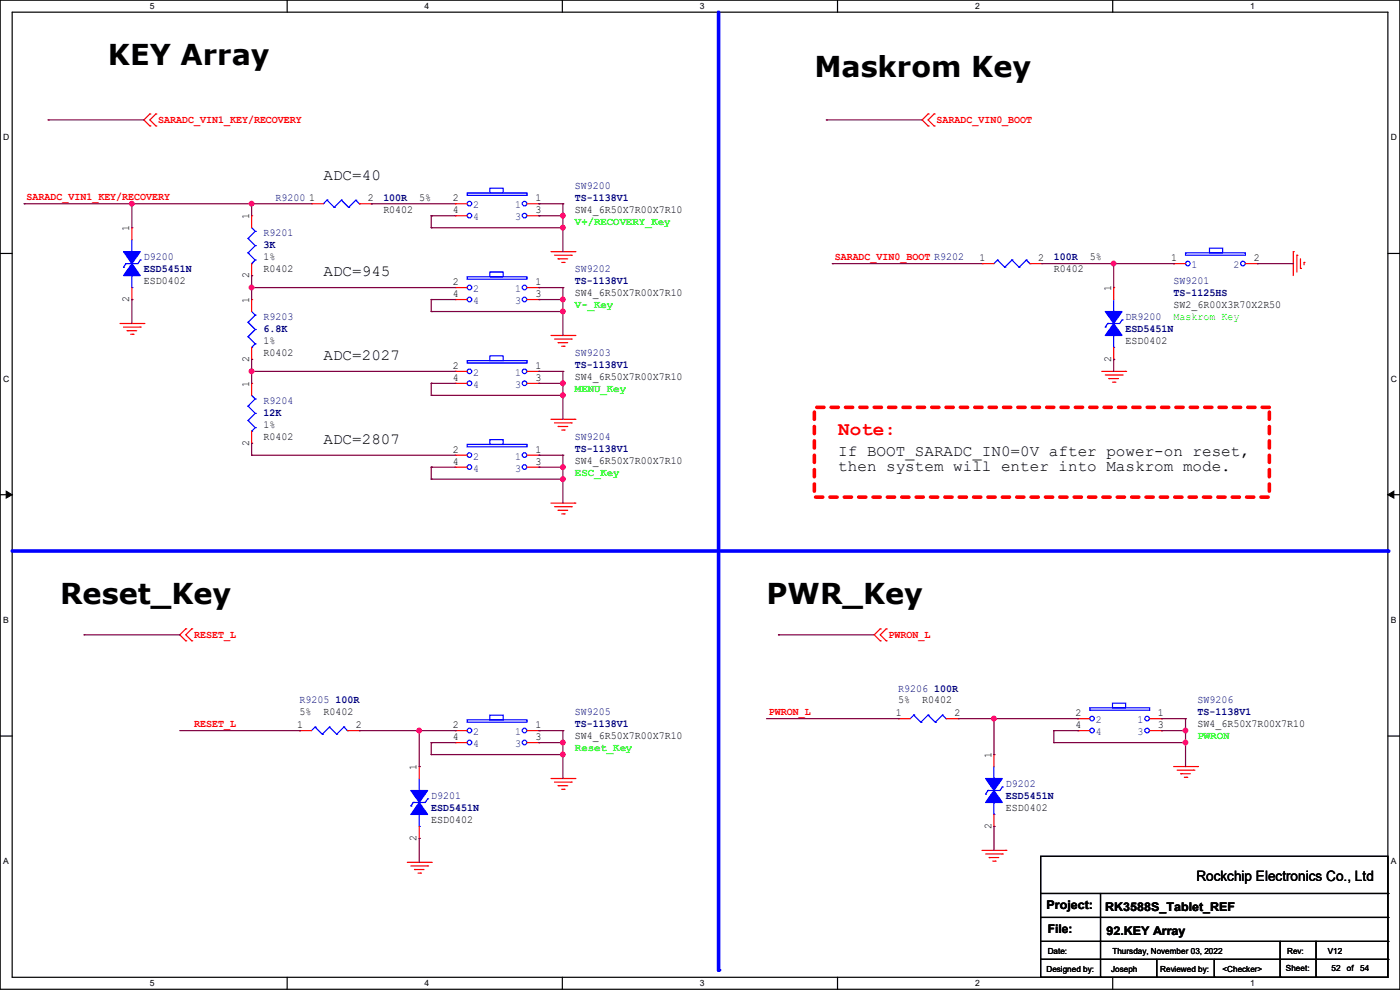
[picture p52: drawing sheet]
<svg xmlns="http://www.w3.org/2000/svg" width="297mm" height="210mm" viewBox="0 0 297 210" stroke-linecap="round" stroke-linejoin="round" font-family="sans-serif">
<defs><g id="words">
<g font-size="6.1">
<text x="22.9" y="13.8">KEY Array</text>
<text x="172.8" y="16.3">Maskrom Key</text>
<text x="12.7" y="128.1">Reset_Key</text>
<text x="162.6" y="128.1">PWR_Key</text>
</g>
<text font-size="4.1" fill="#f00" x="177.8" y="92.4">Note:</text>
<g font-size="3.3">
<text x="68.6" y="38.2">ADC=40</text>
<text x="68.6" y="58.5">ADC=945</text>
<text x="68.6" y="76.3">ADC=2027</text>
<text x="68.6" y="94.1">ADC=2807</text>
<text x="177.8" y="96.6">If BOOT_SARADC_IN0=0V after power-on reset,</text>
<text x="177.8" y="99.9">then system will enter into Maskrom mode.</text>
</g>
<text font-size="3" x="253.8" y="186.9">Rockchip Electronics Co., Ltd</text>
<g font-size="2.5">
<text x="222" y="192.9">Project:</text>
<text x="222.3" y="198">File:</text>
<text x="234.5" y="193.2">RK3588S_Tablet_REF</text>
<text x="234.7" y="198.2">92.KEY Array</text>
</g>
<g font-size="2.3" fill="#f00">
<text x="33.6" y="26">SARADC_VIN1_KEY/RECOVERY</text>
<text x="198.7" y="26">SARADC_VIN0_BOOT</text>
<text x="5.6" y="42.5">SARADC_VIN1_KEY/RECOVERY</text>
<text x="177.1" y="55.2">SARADC_VIN0_BOOT R9202</text>
<text x="41.2" y="135.3">RESET_L</text>
<text x="188.5" y="135.3">PWRON_L</text>
<text x="41.2" y="154.3">RESET_L</text>
<text x="163.1" y="151.7">PWRON_L</text>
</g>
<g font-size="2.3" fill="#000080">
<text x="122" y="40">SW9200</text>
<text x="58.5" y="42.5">R9200</text>
<text x="81.3" y="42.5">100R</text>
<text x="122" y="42.5">TS-1138V1</text>
<text x="55.9" y="50.2">R9201</text>
<text x="55.9" y="52.7">3K</text>
<text x="30.5" y="55.2">D9200</text>
<text x="30.5" y="57.8">ESD5451N</text>
<text x="122" y="57.8">SW9202</text>
<text x="223.6" y="55.2">100R</text>
<text x="122" y="60.3">TS-1138V1</text>
<text x="249" y="60.3">SW9201</text>
<text x="249" y="62.9">TS-1125HS</text>
<text x="55.9" y="67.9">R9203</text>
<text x="55.9" y="70.5">6.8K</text>
<text x="238.8" y="67.9">DR9200</text>
<text x="238.8" y="70.5">ESD5451N</text>
<text x="122" y="75.6">SW9203</text>
<text x="122" y="78.1">TS-1138V1</text>
<text x="55.9" y="85.7">R9204</text>
<text x="55.9" y="88.3">12K</text>
<text x="122" y="93.3">SW9204</text>
<text x="122" y="95.9">TS-1138V1</text>
<text x="63.5" y="149.2">R9205</text>
<text x="71.2" y="149.2">100R</text>
<text x="190.5" y="146.7">R9206</text>
<text x="198.2" y="146.7">100R</text>
<text x="254" y="149.2">SW9206</text>
<text x="122" y="151.8">SW9205</text>
<text x="122" y="154.3">TS-1138V1</text>
<text x="254" y="151.8">TS-1138V1</text>
<text x="213.4" y="167">D9202</text>
<text x="91.5" y="169.5">D9201</text>
<text x="91.5" y="172.1">ESD5451N</text>
<text x="213.4" y="169.5">ESD5451N</text>
</g>
<g font-size="2.3">
<text x="52.8" y="46.5" transform="rotate(-90 52.8 46.5)">1</text>
<text x="65.6" y="42.7">1</text>
<text x="78" y="42.7">2</text>
<text x="81.3" y="45.1">R0402</text>
<text x="88.9" y="42.5">5%</text>
<text x="96.1" y="42.7">2</text>
<text x="96.1" y="45.2">4</text>
<text x="113.6" y="42.7">1</text>
<text x="113.6" y="45.2">3</text>
<text x="122" y="45.1">SW4_6R50X7R00X7R10</text>
<text x="27.4" y="49.1" transform="rotate(-90 27.4 49.1)">1</text>
<text x="52.8" y="59" transform="rotate(-90 52.8 59)">2</text>
<text x="55.9" y="57.8">R0402</text>
<text x="55.9" y="55.2">1%</text>
<text x="207.8" y="55.4">1</text>
<text x="220.3" y="55.4">2</text>
<text x="223.6" y="57.8">R0402</text>
<text x="231.2" y="55.2">5%</text>
<text x="248.5" y="55.4">1</text>
<text x="266" y="55.4">2</text>
<text x="27.4" y="64.1" transform="rotate(-90 27.4 64.1)">2</text>
<text x="30.5" y="60.3">ESD0402</text>
<text x="52.8" y="64.3" transform="rotate(-90 52.8 64.3)">1</text>
<text x="96.1" y="60.5">2</text>
<text x="96.1" y="63">4</text>
<text x="113.6" y="60.5">1</text>
<text x="113.6" y="63">3</text>
<text x="122" y="62.9">SW4_6R50X7R00X7R10</text>
<text x="235.7" y="61.8" transform="rotate(-90 235.7 61.8)">1</text>
<text x="249" y="65.4">SW2_6R00X3R70X2R50</text>
<text x="52.8" y="76.8" transform="rotate(-90 52.8 76.8)">2</text>
<text x="55.9" y="75.6">R0402</text>
<text x="55.9" y="73">1%</text>
<text x="235.7" y="76.8" transform="rotate(-90 235.7 76.8)">2</text>
<text x="238.8" y="73">ESD0402</text>
<text x="52.8" y="82.1" transform="rotate(-90 52.8 82.1)">1</text>
<text x="96.1" y="78.2">2</text>
<text x="96.1" y="80.8">4</text>
<text x="113.6" y="78.2">1</text>
<text x="113.6" y="80.8">3</text>
<text x="122" y="80.6">SW4_6R50X7R00X7R10</text>
<text x="52.8" y="94.5" transform="rotate(-90 52.8 94.5)">2</text>
<text x="55.9" y="93.3">R0402</text>
<text x="55.9" y="90.8">1%</text>
<text x="96.1" y="96">2</text>
<text x="96.1" y="98.6">4</text>
<text x="113.6" y="96">1</text>
<text x="113.6" y="98.6">3</text>
<text x="122" y="98.4">SW4_6R50X7R00X7R10</text>
<text x="190.5" y="149.2">5%</text>
<text x="195.6" y="149.2">R0402</text>
<text x="63" y="154.4">1</text>
<text x="63.5" y="151.8">5%</text>
<text x="68.6" y="151.8">R0402</text>
<text x="75.5" y="154.4">2</text>
<text x="96.1" y="154.4">2</text>
<text x="113.6" y="154.4">1</text>
<text x="190" y="151.9">1</text>
<text x="202.5" y="151.9">2</text>
<text x="228.1" y="151.9">2</text>
<text x="228.1" y="154.4">4</text>
<text x="245.7" y="151.9">1</text>
<text x="245.7" y="154.4">3</text>
<text x="254" y="154.3">SW4_6R50X7R00X7R10</text>
<text x="96.1" y="157">4</text>
<text x="113.6" y="157">3</text>
<text x="122" y="156.8">SW4_6R50X7R00X7R10</text>
<text x="210.3" y="160.8" transform="rotate(-90 210.3 160.8)">1</text>
<text x="88.4" y="163.4" transform="rotate(-90 88.4 163.4)">1</text>
<text x="213.4" y="172.1">ESD0402</text>
<text x="88.4" y="178.4" transform="rotate(-90 88.4 178.4)">2</text>
<text x="91.5" y="174.6">ESD0402</text>
<text x="210.3" y="175.8" transform="rotate(-90 210.3 175.8)">2</text>
</g>
<g font-size="2.3" fill="#004080">
<text x="100.4" y="44.2">2</text>
<text x="100.4" y="46.7">4</text>
<text x="109.3" y="44.2">1</text>
<text x="109.3" y="46.7">3</text>
<text x="252.8" y="56.9">1</text>
<text x="261.7" y="56.9">2</text>
<text x="100.4" y="61.9">2</text>
<text x="100.4" y="64.5">4</text>
<text x="109.3" y="61.9">1</text>
<text x="109.3" y="64.5">3</text>
<text x="100.4" y="79.7">2</text>
<text x="100.4" y="82.3">4</text>
<text x="109.3" y="79.7">1</text>
<text x="109.3" y="82.3">3</text>
<text x="100.4" y="97.5">2</text>
<text x="100.4" y="100">4</text>
<text x="109.3" y="97.5">1</text>
<text x="109.3" y="100">3</text>
<text x="100.4" y="155.9">2</text>
<text x="109.3" y="155.9">1</text>
<text x="232.5" y="153.4">2</text>
<text x="232.5" y="155.9">4</text>
<text x="241.3" y="153.4">1</text>
<text x="241.3" y="155.9">3</text>
<text x="100.4" y="158.5">4</text>
<text x="109.3" y="158.5">3</text>
</g>
<g font-size="2.3" fill="#0f0">
<text x="122" y="47.6">V+/RECOVERY_Key</text>
<text x="122" y="65.4">V-_Key</text>
<text x="249" y="67.9">Maskrom Key</text>
<text x="122" y="83.2">MENU_Key</text>
<text x="122" y="101">ESC_Key</text>
<text x="122" y="159.4">Reset_Key</text>
<text x="254" y="156.8">PWRON</text>
</g>
<g font-size="1.8">
<text x="31.8" y="1.9">5</text>
<text x="90.1" y="1.9">4</text>
<text x="148.5" y="1.9">3</text>
<text x="206.8" y="1.9">2</text>
<text x="265.2" y="1.9">1</text>
<text x=".7" y="29.8">D</text>
<text x="295.1" y="29.8">D</text>
<text x=".7" y="80.9">C</text>
<text x="295.1" y="80.9">C</text>
<text x=".7" y="132.1">B</text>
<text x="295.1" y="132.1">B</text>
<text x=".7" y="183.3">A</text>
<text x="295.1" y="183.3">A</text>
<text x="222.3" y="202.3">Date:</text>
<text x="236" y="202.3">Thursday, November 03, 2022</text>
<text x="273.1" y="202.3">Rev:</text>
<text x="281.7" y="202.3">V12</text>
<text x="31.8" y="209.2">5</text>
<text x="90.1" y="209.2">4</text>
<text x="148.5" y="209.2">3</text>
<text x="206.8" y="209.2">2</text>
<text x="222" y="206.1">Designed by:</text>
<text x="235.7" y="206.1">Joseph</text>
<text x="246.1" y="206.1">Reviewed by:</text>
<text x="259.4" y="206.1">&lt;Checker&gt;</text>
<text x="265.2" y="209.2">1</text>
<text x="272.8" y="205.9">Sheet:</text>
<text x="282.5" y="205.9">52</text>
<text x="285.7" y="205.9">of</text>
<text x="288.6" y="205.9">54</text>
</g>
</g></defs>
<path d="M0 0h297v209.8h-297zM2.6 2.6h291.8v204.7h-291.8z" fill="none" stroke="#000" stroke-width=".25"/>
<g fill="#fff">
<path d="M31.7 .3h1v2h-1z"/>
<path d="M31.7 207.6h1v2h-1z"/>
</g>
<path d="M60.9 0v2.6M60.9 207.3v2.5" fill="none" stroke="#000" stroke-width=".25"/>
<g fill="#fff">
<path d="M90.1 .3h1v2h-1z"/>
<path d="M90.1 207.6h1v2h-1z"/>
</g>
<path d="M119.3 0v2.6M119.3 207.3v2.5" fill="none" stroke="#000" stroke-width=".25"/>
<g fill="#fff">
<path d="M148.5 .3h.9v2h-.9z"/>
<path d="M148.5 207.6h.9v2h-.9z"/>
</g>
<path d="M177.7 0v2.6M177.7 207.3v2.5" fill="none" stroke="#000" stroke-width=".25"/>
<g fill="#fff">
<path d="M206.8 .3h1v2h-1z"/>
<path d="M206.8 207.6h1v2h-1z"/>
</g>
<path d="M236.1 0v2.6M236.1 207.3v2.5" fill="none" stroke="#000" stroke-width=".25"/>
<g fill="#fff">
<path d="M265.2 .3h1v2h-1z"/>
<path d="M265.2 207.6h1v2h-1z"/>
<path d="M.7 28.2h1.2v1.9h-1.2z"/>
<path d="M295.1 28.2h1.2v1.9h-1.2z"/>
<path d="M.7 79.3h1.2v2h-1.2z"/>
<path d="M295.1 79.3h1.2v2h-1.2z"/>
</g>
<path d="M0 53.8h2.6M294.4 53.8h2.6" fill="none" stroke="#000" stroke-width=".25"/>
<g fill="#fff">
<path d="M.7 130.5h1.2v2h-1.2z"/>
<path d="M295.1 130.5h1.1v2h-1.1z"/>
</g>
<path d="M0 104.9h2.6M294.4 104.9h2.6" fill="none" stroke="#000" stroke-width=".25"/>
<path d="M1.3 104.2l1.3 .7-1.3 .8zM294.4 104.9l1.3-.7v1.5z" fill="#000" stroke="#000" stroke-width=".21"/>
<g fill="#fff">
<path d="M.7 181.7h1.2v2h-1.2z"/>
<path d="M295.1 181.7h1.1v2h-1.1z"/>
</g>
<path d="M0 156.1h2.6M294.4 156.1h2.6" fill="none" stroke="#000" stroke-width=".25"/>
<path d="M2.6 116.9h291.8" fill="none" stroke="#00f" stroke-width=".76"/>
<circle cx="294.4" cy="116.9" r=".38" fill="#00f"/>
<path d="M152.4 2.6v203.2" fill="none" stroke="#00f" stroke-width=".76"/>
<circle cx="152.4" cy="205.8" r=".38" fill="#00f"/>
<path d="M172.8 86.4h96.5v19.1h-96.5z" fill="none" stroke="#f00" stroke-width=".76" stroke-dasharray="1.5 1.5"/>
<g fill="none" stroke="#f00" stroke-width=".25">
<path d="M31.8 24.2h.1M31.8 26.7h.1M31.8 24.2l-1.3 1.2 1.3 1.3M33.1 26.7h.1M33.1 24.2h.1M33.1 24.2l-1.3 1.2 1.3 1.3M196.9 24.2h.1M196.9 26.7h.1M196.9 24.2l-1.3 1.2 1.3 1.3M198.2 26.7h.1M198.2 24.2h.1M198.2 24.2l-1.3 1.2 1.3 1.3"/>
<path d="M28 48.3h.1M28 48.3v2.5M53.4 45.8h.1M53.4 58.5h.1M53.4 45.8v2.5M53.4 55.9v2.6M66.1 43.2h.1M66.1 43.2h2.5M76.2 43.2h2.6M78.8 43.2h.1M96.6 43.2h.1M96.6 45.8h.1"/>
<path d="M96.6 43.2h2.5M96.6 45.8h2.5M111.8 43.2h2.5M111.8 45.8h2.5M114.3 43.2h.1M114.3 45.8h.1M116.9 53.4h5.1M117.6 54.1h3.6M118.4 54.9h.1M118.4 54.9h2M119.2 55.7h.5M119.7 55.7h.1"/>
<path d="M121.2 54.1h.1M122 53.4h.1M208.3 55.9h.1M208.3 55.9h2.6M218.5 55.9h2.5M221 55.9h.1M249 55.9h.1M249 55.9h2.5M264.2 55.9h2.5M266.7 55.9h.1M274.4 53.4h.1M274.4 53.4v5.1"/>
<path d="M275.1 54.1h.1M275.1 54.1v3.6M275.9 56.9h.1M275.9 54.9v2M276.6 55.7h.1M276.6 55.7v.5M25.4 68.6h5.1M26.2 69.4h3.6M27 70.1h.1M27 70.1h2M27.7 70.9h.5M28 63.5h.1"/>
<path d="M28 61v2.5M28.2 70.9h.1M29.8 69.4h.1M30.5 68.6h.1M53.4 63.5h.1M53.4 76.2h.1M53.4 63.5v2.6M53.4 73.7v2.5M96.6 61h.1M96.6 63.5h.1M96.6 78.8h.1M96.6 78.8h2.5"/>
<path d="M96.6 61h2.5M96.6 63.5h2.5M111.8 78.8h2.5M111.8 61h2.5M111.8 63.5h2.5M114.3 61h.1M114.3 63.5h.1M114.3 78.8h.1M116.9 71.2h5.1M117.6 71.9h3.6M118.4 72.7h.1M118.4 72.7h2"/>
<path d="M119.2 73.4h.5M119.7 73.4h.1M121.2 71.9h.1M122 71.2h.1M233.7 78.8h5.1M234.5 79.5h3.5M236.3 61h.1M236.3 76.2h.1M236.3 61v2.5M236.3 73.7v2.5M238 79.5h.1M238.8 78.8h.1"/>
<path d="M53.4 81.3h.1M53.4 94h.1M53.4 81.3v2.6M53.4 91.5v2.5M96.6 96.6h.1M96.6 99.1h.1M96.6 81.3h.1M96.6 96.6h2.5M96.6 99.1h2.5M96.6 81.3h2.5M111.8 96.6h2.5M111.8 99.1h2.5"/>
<path d="M111.8 81.3h2.5M114.3 96.6h.1M114.3 99.1h.1M114.3 81.3h.1M116.9 88.9h5.1M117.6 89.7h3.6M118.4 90.5h.1M118.4 90.5h2M119.2 91.2h.5M119.7 91.2h.1M121.2 89.7h.1M122 88.9h.1"/>
<path d="M235.2 80.3h.1M235.2 80.3h2.1M236 81.1h.5M236.5 81.1h.1M116.9 106.7h5.1M117.6 107.5h3.6M118.4 108.2h.1M118.4 108.2h2M119.2 109h.5M119.7 109h.1M121.2 107.5h.1M122 106.7h.1"/>
<path d="M39.4 133.4h.1M39.4 135.9h.1M39.4 133.4l-1.3 1.3 1.3 1.2M40.7 135.9h.1M40.7 133.4h.1M40.7 133.4l-1.3 1.3 1.3 1.2M186.7 133.4h.1M186.7 135.9h.1M186.7 133.4l-1.2 1.3 1.2 1.2M188 135.9h.1M188 133.4h.1M188 133.4l-1.3 1.3 1.3 1.2"/>
<path d="M63.5 155h.1M63.5 155h2.6M73.7 155h2.5M76.2 155h.1M96.6 155h.1M96.6 157.5h.1M96.6 155h2.5M96.6 157.5h2.5M111.8 155h2.5M111.8 157.5h2.5M114.3 155h.1M114.3 157.5h.1"/>
<path d="M190.5 152.4h.1M190.5 152.4h2.6M200.7 152.4h2.5M203.2 152.4h.1M228.6 152.4h.1M228.6 155h.1M228.6 152.4h2.6M228.6 155h2.6M243.9 152.4h2.5M243.9 155h2.5M246.4 152.4h.1M246.4 155h.1"/>
<path d="M88.9 162.6h.1M88.9 177.8h.1M88.9 162.6v2.5M88.9 175.3v2.5M116.9 165.1h5.1M117.6 165.9h3.6M118.4 166.7h.1M118.4 166.7h2M119.2 167.4h.5M119.7 167.4h.1M121.2 165.9h.1M122 165.1h.1"/>
<path d="M210.9 160.1h.1M210.9 175.3h.1M210.9 160.1v2.5M210.9 172.8v2.5M249 162.6h5M249.7 163.4h3.6M250.5 164.1h.1M250.5 164.1h2M251.2 164.9h.6M251.8 164.9h.1M253.3 163.4h.1M254 162.6h.1"/>
<path d="M86.4 182.9h5.1M87.2 183.7h3.5M87.9 184.4h.1M87.9 184.4h2.1M88.7 185.2h.5M89.2 185.2h.1M90.7 183.7h.1M91.5 182.9h.1M208.3 180.4h5.1M209.1 181.1h3.5M209.8 181.9h.1M209.8 181.9h2.1"/>
<path d="M210.6 182.7h.5M211.1 182.7h.1M212.6 181.1h.1M213.4 180.4h.1"/>
</g>
<g fill="none" stroke="#000" stroke-width=".25">
<path d="M220.8 181.7h73.6v25.6h-73.6zM220.8 189.5h73.6M220.8 194.6h73.6M220.8 199.7h73.6M233.5 189.5v17.8M271.6 199.7v7.6M279.2 199.7v7.6M294.4 189.5h.1M294.4 194.6h.1M294.4 199.7h.1M220.8 203.5h73.6M233.5 207.3h.1"/>
<path d="M245.4 207.3h.1M245.4 203.5v3.8M257.6 207.3h.1M257.6 203.5v3.8M271.6 207.3h.1M279.2 207.3h.1M294.4 203.5h.1"/>
</g>
<g fill="none" stroke="#00f" stroke-width=".25">
<path d="M103.9 39.9h2.8v1h-2.8zM26.2 56.7h.1M26.7 55.9h.1M26.7 55.9l-.5 .8M28 53.4h.1M28 50.8v2.6M28 58.5v2.5M29.8 55.2h.1M29.8 55.2l-.5 .7h-2.6M52.6 50.6h.1M52.6 53.6h.1M52.6 50.6l1.5 1.5"/>
<path d="M52.6 53.6l1.5 1.6M53.4 55.9h.1M53.4 48.3l.7 .8M54.1 49.1h.1M54.1 52.1h.1M54.1 55.2h.1M54.1 49.1l-1.5 1.5M54.1 52.1l-1.5 1.5M54.1 55.2l-.7 .7M69.4 42.5h.1M69.4 42.5l-.8 .7M69.4 42.5l1.5 1.5"/>
<path d="M70.9 44h.1M72.4 42.5h.1M72.4 42.5l-1.5 1.5M72.4 42.5l1.6 1.5M74 44h.1M75.5 42.5h.1M75.5 42.5l-1.5 1.5M75.5 42.5l.7 .7M76.2 43.2h.1M99.1 58.7h12.7v.5h-12.7zM99.1 40.9h12.7v.5h-12.7zM103.9 57.7h2.8v1h-2.8z"/>
<path d="M211.6 55.2h.1M211.6 55.2l-.7 .7M211.6 55.2l1.5 1.5M213.1 56.7h.1M214.7 55.2h.1M214.7 55.2l-1.6 1.5M214.7 55.2l1.5 1.5M216.2 56.7h.1M217.7 55.2h.1M217.7 55.2l-1.5 1.5M217.7 55.2l.8 .7M218.5 55.9h.1"/>
<path d="M251.5 53.6h12.7v.5h-12.7zM256.6 52.6h2.8v1h-2.8zM28 61h.1M52.6 68.4h.1M52.6 71.4h.1M52.6 68.4l1.5 1.5M52.6 71.4l1.5 1.5M53.4 73.7h.1M53.4 66.1l.7 .7M54.1 66.8h.1M54.1 69.9h.1M54.1 72.9h.1"/>
<path d="M54.1 66.8l-1.5 1.6M54.1 69.9l-1.5 1.5M54.1 72.9l-.7 .8M99.1 76.5h12.7v.5h-12.7zM103.9 75.5h2.8v1h-2.8zM234.5 69.4h.1M235 68.6h.1M235 68.6l-.5 .8M236.3 66.1h.1M236.3 73.7h.1M236.3 63.5v2.6M236.3 71.2v2.5"/>
<path d="M238 67.9h.1M238 67.9l-.5 .7h-2.5M52.6 86.1h.1M52.6 89.2h.1M52.6 86.1l1.5 1.6M52.6 89.2l1.5 1.5M53.4 91.5h.1M53.4 83.9l.7 .7M54.1 84.6h.1M54.1 87.7h.1M54.1 90.7h.1M54.1 84.6l-1.5 1.5"/>
<path d="M54.1 87.7l-1.5 1.5M54.1 90.7l-.7 .8M99.1 94.3h12.7v.5h-12.7zM103.9 93.3h2.8v1h-2.8zM66.8 154.2h.1M66.8 154.2l-.7 .8M66.8 154.2l1.6 1.5M68.4 155.7h.1M69.9 154.2h.1M69.9 154.2l-1.5 1.5M69.9 154.2l1.5 1.5M71.4 155.7h.1"/>
<path d="M72.9 154.2h.1M72.9 154.2l-1.5 1.5M72.9 154.2l.8 .8M73.7 155h.1M99.1 152.7h12.7v.5h-12.7zM103.9 151.7h2.8v1h-2.8zM193.8 151.7h.1M193.8 151.7l-.7 .7M193.8 151.7l1.6 1.5M195.4 153.2h.1M196.9 151.7h.1M196.9 151.7l-1.5 1.5"/>
<path d="M196.9 151.7l1.5 1.5M198.4 153.2h.1M199.9 151.7h.1M199.9 151.7l-1.5 1.5M199.9 151.7l.8 .7M200.7 152.4h.1M231.2 150.2h12.7v.5h-12.7zM236 149.1h2.8v1.1h-2.8zM87.2 171h.1M87.7 170.2h.1M87.7 170.2l-.5 .8M88.9 167.7h.1"/>
<path d="M88.9 175.3h.1M88.9 165.1v2.6M88.9 172.8v2.5M90.7 169.5h.1M90.7 169.5l-.5 .7h-2.5M209.1 168.4h.1M209.6 167.7h.1M209.6 167.7l-.5 .7M210.9 165.1h.1M210.9 172.8h.1M210.9 162.6v2.5M210.9 170.2v2.6"/>
<path d="M212.6 166.9h.1M212.6 166.9l-.5 .8h-2.5"/>
<circle cx="99.6" cy="45.7" r=".49"/>
<circle cx="99.6" cy="43.2" r=".49"/>
<circle cx="111.3" cy="43.2" r=".49"/>
<circle cx="111.3" cy="45.7" r=".49"/>
<circle cx="252" cy="55.9" r=".49"/>
<circle cx="263.7" cy="55.9" r=".49"/>
<circle cx="99.6" cy="78.8" r=".49"/>
<circle cx="99.6" cy="61" r=".49"/>
<circle cx="99.6" cy="63.5" r=".49"/>
<circle cx="111.3" cy="63.5" r=".49"/>
<circle cx="111.3" cy="61" r=".49"/>
<circle cx="111.3" cy="78.8" r=".49"/>
<circle cx="99.6" cy="99.1" r=".49"/>
<circle cx="99.6" cy="96.5" r=".49"/>
<circle cx="99.6" cy="81.3" r=".49"/>
<circle cx="111.3" cy="99.1" r=".49"/>
<circle cx="111.3" cy="81.3" r=".49"/>
<circle cx="111.3" cy="96.5" r=".49"/>
<circle cx="99.6" cy="157.5" r=".49"/>
<circle cx="99.6" cy="155" r=".49"/>
<circle cx="111.3" cy="157.5" r=".49"/>
<circle cx="111.3" cy="155" r=".49"/>
<circle cx="231.7" cy="152.4" r=".49"/>
<circle cx="231.7" cy="155" r=".49"/>
<circle cx="243.4" cy="155" r=".49"/>
<circle cx="243.4" cy="152.4" r=".49"/>
</g>
<g fill="#00f" stroke="#00f" stroke-width=".25">
<path d="M26.2 53.4h3.6l-1.8 2.5z" fill-rule="evenodd"/>
<path d="M28 55.9l1.8 2.6h-3.6z" fill-rule="evenodd"/>
<path d="M234.5 66.1h3.5l-1.7 2.5z" fill-rule="evenodd"/>
<path d="M236.3 68.6l1.7 2.6h-3.5z" fill-rule="evenodd"/>
<path d="M87.2 167.7h3.5l-1.8 2.5z" fill-rule="evenodd"/>
<path d="M88.9 170.2l1.8 2.6h-3.5z" fill-rule="evenodd"/>
<path d="M209.1 165.1h3.5l-1.7 2.6z" fill-rule="evenodd"/>
<path d="M210.9 167.7l1.7 2.5h-3.5z" fill-rule="evenodd"/>
</g>
<g fill="none" stroke="#800040" stroke-width=".25">
<path d="M10.2 25.4h.1M10.2 25.4h20.3M175.3 25.4h.1M175.3 25.4h20.3M5.1 43.2h.1M5.1 43.2h61M28 43.2h.1M28 43.2v5.1M53.4 43.2h.1M53.4 58.5h.1M53.4 43.2v2.6M53.4 58.5v5"/>
<path d="M78.8 43.2h.1M78.8 43.2h17.8M91.5 48.3h.1M91.5 45.8h.1M91.5 45.8v2.5M91.5 45.8h5.1M91.5 48.3h27.9M114.3 45.8h.1M114.3 43.2h.1M114.3 45.8h5.1M114.3 43.2h5.1M119.4 45.8h.1"/>
<path d="M119.4 43.2h.1M119.4 48.3h.1M119.4 43.2v10.2M176.6 55.9h.1M176.6 55.9h31.7M221 55.9h28M236.3 55.9h.1M236.3 55.9v5.1M249 55.9h.1M266.7 55.9h.1M266.7 55.9h7.7M28 63.5h.1"/>
<path d="M28 63.5v5.1M53.4 61h.1M53.4 78.8h.1M53.4 76.2h.1M53.4 61h43.2M53.4 78.8h43.2M53.4 76.2v5.1M91.5 66.1h.1M91.5 63.5h.1M91.5 63.5v2.6M91.5 63.5h5.1M91.5 66.1h27.9"/>
<path d="M114.3 63.5h.1M114.3 61h.1M114.3 78.8h.1M114.3 63.5h5.1M114.3 61h5.1M114.3 78.8h5.1M119.4 63.5h.1M119.4 61h.1M119.4 66.1h.1M119.4 78.8h.1M119.4 61v10.2M119.4 78.8v10.1"/>
<path d="M236.3 76.2h.1M236.3 76.2v2.6M53.4 96.6h.1M53.4 94h.1M53.4 96.6h43.2M53.4 94v2.6M91.5 83.9h.1M91.5 81.3h.1M91.5 99.1h.1M91.5 81.3v2.6M91.5 99.1v2.5M91.5 81.3h5.1"/>
<path d="M91.5 83.9h27.9M91.5 99.1h5.1M114.3 81.3h.1M114.3 99.1h.1M114.3 96.6h.1M114.3 81.3h5.1M114.3 99.1h5.1M114.3 96.6h5.1M119.4 81.3h.1M119.4 83.9h.1M119.4 99.1h.1M119.4 96.6h.1"/>
<path d="M119.4 96.6v10.1M91.5 101.6h.1M91.5 101.6h27.9M119.4 101.6h.1M17.8 134.7h.1M17.8 134.7h20.3M165.1 134.7h.1M165.1 134.7h20.4M38.1 155h25.4M63.5 155h.1M76.2 155h.1M76.2 155h20.4"/>
<path d="M88.9 155v7.6M91.5 157.5h.1M91.5 157.5h5.1M91.5 157.5v2.6M96.6 155h.1M114.3 157.5h.1M114.3 155h.1M114.3 155h5.1M114.3 157.5h5.1M119.4 157.5h.1M119.4 155h.1M119.4 155v10.1"/>
<path d="M162.6 152.4h27.9M190.5 152.4h.1M203.2 152.4h25.4M210.9 152.4h.1M210.9 152.4v7.7M223.6 157.5h.1M223.6 155h.1M223.6 155h5M223.6 157.5h27.9M223.6 155v2.5M228.6 155h.1M228.6 152.4h.1"/>
<path d="M246.4 155h.1M246.4 152.4h.1M246.4 155h5.1M246.4 152.4h5.1M251.5 157.5h.1M251.5 152.4h.1M251.5 152.4v10.2M88.9 162.6h.1M88.9 177.8h.1M88.9 177.8v5.1M91.5 160.1h.1M91.5 160.1h27.9"/>
<path d="M119.4 160.1h.1M210.9 160.1h.1M210.9 175.3h.1M210.9 175.3v5.1"/>
</g>
<g fill="#f0f" stroke="#f0f" stroke-width=".25">
<circle cx="88.9" cy="155" r=".49"/>
<circle cx="119.4" cy="160" r=".49"/>
<circle cx="119.4" cy="157.5" r=".49"/>
<circle cx="251.5" cy="155" r=".49"/>
<circle cx="251.5" cy="157.5" r=".49"/>
<circle cx="210.8" cy="152.4" r=".49"/>
<circle cx="119.4" cy="45.7" r=".49"/>
<circle cx="119.4" cy="48.3" r=".49"/>
<circle cx="119.4" cy="63.5" r=".49"/>
<circle cx="119.4" cy="66.1" r=".49"/>
<circle cx="119.4" cy="81.3" r=".49"/>
<circle cx="119.4" cy="83.8" r=".49"/>
<circle cx="119.4" cy="99.1" r=".49"/>
<circle cx="119.4" cy="101.6" r=".49"/>
<circle cx="53.4" cy="43.2" r=".49"/>
<circle cx="28" cy="43.2" r=".49"/>
<circle cx="53.4" cy="61" r=".49"/>
<circle cx="53.4" cy="78.8" r=".49"/>
<circle cx="236.2" cy="55.9" r=".49"/>
</g>
<use href="#words"/>
</svg>
